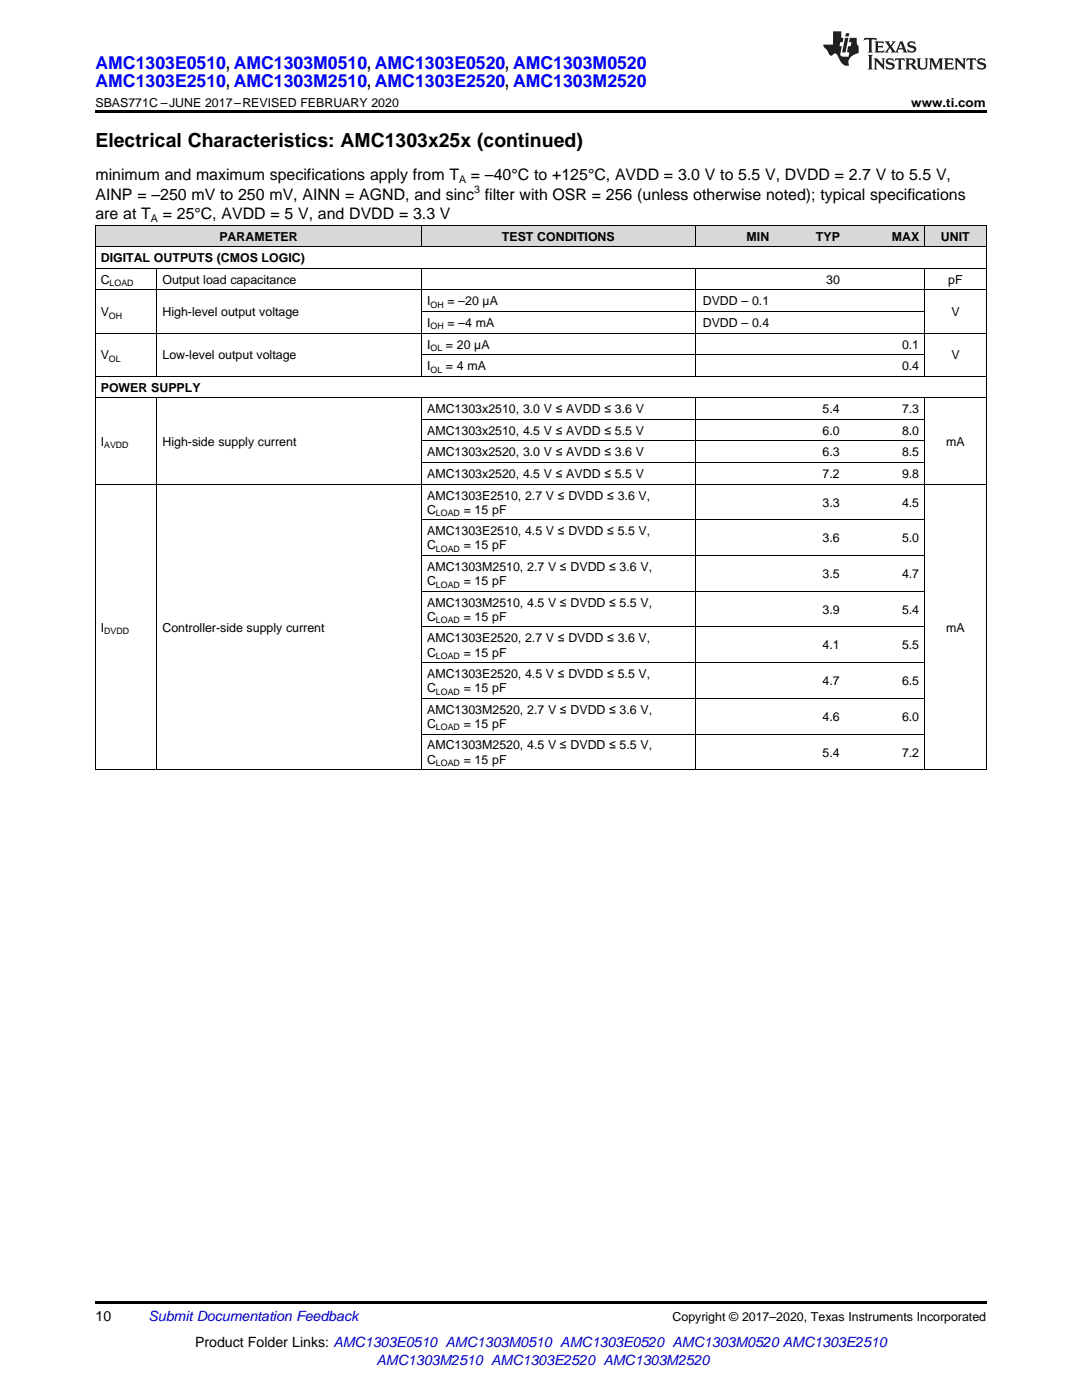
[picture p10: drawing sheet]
<svg xmlns="http://www.w3.org/2000/svg" width="216mm" height="279mm" viewBox="0 0 216 279" stroke-linecap="round" stroke-linejoin="round" font-family="sans-serif">
<defs><g id="words">
<text font-size="3.9" x="19" y="29.3">Electrical Characteristics: AMC1303x25x (continued)</text>
<g font-size="3.5" fill="#00f">
<text x="19" y="13.8">AMC1303E0510, AMC1303M0510, AMC1303E0520, AMC1303M0520</text>
<text x="19" y="17.3">AMC1303E2510, AMC1303M2510, AMC1303E2520, AMC1303M2520</text>
</g>
<g font-size="3.2">
<text x="19" y="36">minimum and maximum specifications apply from T</text>
<text x="94" y="36">= –40°C to +125°C, AVDD = 3.0 V to 5.5 V, DVDD = 2.7 V to 5.5 V,</text>
<text x="19" y="39.9">AINP = –250 mV to 250 mV, AINN = AGND, and sinc filter with OSR = 256 (unless otherwise noted); typical specifications</text>
<text x="19" y="43.7">are at T</text>
<text x="32.5" y="43.7">= 25°C, AVDD = 5 V, and DVDD = 3.3 V</text>
</g>
<g font-size="2.8">
<text x="19" y="263.6">10</text>
<text x="38.9" y="268.9">Product Folder Links: AMC1303E0510 AMC1303M0510 AMC1303E0520 AMC1303M0520 AMC1303E2510</text>
</g>
<g font-size="2.8" fill="#0000c8">
<text x="29.6" y="263.6">Submit Documentation Feedback</text>
<text x="75.1" y="272.4">AMC1303M2510 AMC1303E2520 AMC1303M2520</text>
</g>
<g font-size="2.5">
<text x="19" y="21.4">SBAS771C –JUNE 2017–REVISED FEBRUARY 2020</text>
<text x="181.8" y="21.4">www.ti.com</text>
<text x="20.1" y="52.4">DIGITAL OUTPUTS (CMOS LOGIC)</text>
<text x="43.8" y="48">PARAMETER</text>
<text x="100.2" y="48">TEST CONDITIONS</text>
<text x="149" y="48">MIN</text>
<text x="162.8" y="48">TYP</text>
<text x="177.9" y="48">MAX</text>
<text x="187.7" y="48">UNIT</text>
<text x="20.1" y="56.7">C</text>
<text x="32.4" y="56.7">Output load capacitance</text>
<text x="164.9" y="56.7">30</text>
<text x="189.2" y="56.7">pF</text>
<text x="20.1" y="63.1">V</text>
<text x="32.4" y="63.1">High-level output voltage</text>
<text x="85.2" y="61">I</text>
<text x="85.2" y="65.3">I</text>
<text x="89.3" y="61">= –20 µA</text>
<text x="89.3" y="65.3">= –4 mA</text>
<text x="140.2" y="61">DVDD – 0.1</text>
<text x="140.2" y="65.3">DVDD – 0.4</text>
<text x="189.8" y="63.1">V</text>
<text x="20.1" y="71.7">V</text>
<text x="32.4" y="71.7">Low-level output voltage</text>
<text x="85.2" y="69.6">I</text>
<text x="89" y="69.6">= 20 µA</text>
<text x="180" y="69.6">0.1</text>
<text x="189.8" y="71.7">V</text>
<text x="85.2" y="73.9">I</text>
<text x="89" y="73.9">= 4 mA</text>
<text x="180" y="73.9">0.4</text>
<text x="20.1" y="78.2">POWER SUPPLY</text>
<text x="85.2" y="82.5">AMC1303x2510, 3.0 V ≤ AVDD ≤ 3.6 V</text>
<text x="164.1" y="82.5">5.4</text>
<text x="180" y="82.5">7.3</text>
<text x="20.1" y="88.9">I</text>
<text x="32.4" y="88.9">High-side supply current</text>
<text x="85.2" y="86.8">AMC1303x2510, 4.5 V ≤ AVDD ≤ 5.5 V</text>
<text x="164.1" y="86.8">6.0</text>
<text x="180" y="86.8">8.0</text>
<text x="188.8" y="88.9">mA</text>
<text x="85.2" y="91.1">AMC1303x2520, 3.0 V ≤ AVDD ≤ 3.6 V</text>
<text x="85.2" y="95.4">AMC1303x2520, 4.5 V ≤ AVDD ≤ 5.5 V</text>
<text x="164.1" y="91.1">6.3</text>
<text x="164.1" y="95.4">7.2</text>
<text x="180" y="91.1">8.5</text>
<text x="180" y="95.4">9.8</text>
<text x="85.2" y="99.7">AMC1303E2510, 2.7 V ≤ DVDD ≤ 3.6 V,</text>
<text x="164.1" y="101.1">3.3</text>
<text x="180" y="101.1">4.5</text>
<text x="85.2" y="102.5">C</text>
<text x="85.2" y="106.8">AMC1303E2510, 4.5 V ≤ DVDD ≤ 5.5 V,</text>
<text x="92.5" y="102.5">= 15 pF</text>
<text x="85.2" y="109.6">C</text>
<text x="85.2" y="113.9">AMC1303M2510, 2.7 V ≤ DVDD ≤ 3.6 V,</text>
<text x="92.5" y="109.6">= 15 pF</text>
<text x="164.1" y="108.2">3.6</text>
<text x="180" y="108.2">5.0</text>
<text x="85.2" y="116.8">C</text>
<text x="92.5" y="116.8">= 15 pF</text>
<text x="164.1" y="115.4">3.5</text>
<text x="180" y="115.4">4.7</text>
<text x="85.2" y="121.1">AMC1303M2510, 4.5 V ≤ DVDD ≤ 5.5 V,</text>
<text x="85.2" y="123.9">C</text>
<text x="92.5" y="123.9">= 15 pF</text>
<text x="164.1" y="122.5">3.9</text>
<text x="180" y="122.5">5.4</text>
<text x="20.1" y="126">I</text>
<text x="32.4" y="126">Controller-side supply current</text>
<text x="85.2" y="128.2">AMC1303E2520, 2.7 V ≤ DVDD ≤ 3.6 V,</text>
<text x="85.2" y="131">C</text>
<text x="92.5" y="131">= 15 pF</text>
<text x="164.1" y="129.6">4.1</text>
<text x="180" y="129.6">5.5</text>
<text x="188.8" y="126">mA</text>
<text x="85.2" y="135.3">AMC1303E2520, 4.5 V ≤ DVDD ≤ 5.5 V,</text>
<text x="164.1" y="136.7">4.7</text>
<text x="180" y="136.7">6.5</text>
<text x="85.2" y="138.1">C</text>
<text x="85.2" y="142.5">AMC1303M2520, 2.7 V ≤ DVDD ≤ 3.6 V,</text>
<text x="92.5" y="138.1">= 15 pF</text>
<text x="164.1" y="143.9">4.6</text>
<text x="180" y="143.9">6.0</text>
<text x="85.2" y="145.3">C</text>
<text x="85.2" y="149.6">AMC1303M2520, 4.5 V ≤ DVDD ≤ 5.5 V,</text>
<text x="92.5" y="145.3">= 15 pF</text>
<text x="85.2" y="152.4">C</text>
<text x="92.5" y="152.4">= 15 pF</text>
<text x="164.1" y="151">5.4</text>
<text x="180" y="151">7.2</text>
<text x="134.2" y="263.6">Copyright © 2017–2020, Texas Instruments Incorporated</text>
</g>
<g font-size="2.1">
<text x="91.6" y="36.6">A</text>
<text x="94.6" y="38.6">3</text>
<text x="30.1" y="44.4">A</text>
</g>
<g font-size="1.8">
<text x="21.9" y="57.2">LOAD</text>
<text x="21.7" y="63.6">OH</text>
<text x="85.9" y="61.5">OH</text>
<text x="85.9" y="65.8">OH</text>
<text x="85.9" y="70.1">OL</text>
<text x="21.7" y="72.2">OL</text>
<text x="85.9" y="74.4">OL</text>
<text x="20.8" y="89.4">AVDD</text>
<text x="87" y="103">LOAD</text>
<text x="87" y="110.1">LOAD</text>
<text x="87" y="117.3">LOAD</text>
<text x="87" y="124.4">LOAD</text>
<text x="20.8" y="126.5">DVDD</text>
<text x="87" y="131.5">LOAD</text>
<text x="87" y="138.6">LOAD</text>
<text x="87" y="145.8">LOAD</text>
<text x="87" y="152.9">LOAD</text>
</g>
</g></defs>
<g fill="#d8d8d8">
<path d="M19 45h12.4v4.3h-12.4z"/>
<path d="M31.4 45h52.8v4.3h-52.8z"/>
<path d="M84.2 45h54.5v4.3h-54.5z"/>
<path d="M138.7 45h15.9v4.3h-15.9z"/>
<path d="M154.6 45h14.1v4.3h-14.1z"/>
<path d="M168.7 45h15.8v4.3h-15.8z"/>
<path d="M184.5 45h12.3v4.3h-12.3z"/>
</g>
<path d="M19 22h177.8v.5h-177.8zM19 259.7h177.8v.5h-177.8z" fill="#000"/>
<g fill="none" stroke="#000" stroke-width=".2">
<path d="M19 57.9h177.8M19 53.6h177.8M19 49.3h177.8M19 45h177.8M19.1 45v108.7M31.3 53.6v21.5M84.1 45v4.3M84.1 53.6v21.5M138.7 45v4.3M138.7 53.6v21.5M184.4 45v4.3M184.4 53.6v21.5"/>
<path d="M196.8 45v108.7M19 79.4h177.8M19 75.1h177.8M19 66.5h177.8M31.3 79.4v74.3M84.1 79.4v74.3M84.2 70.8h100.3M84.2 62.2h100.3M138.7 79.4v74.3M184.4 79.4v74.3M19 96.6h177.8M84.2 92.3h100.3"/>
<path d="M84.2 88h100.3M84.2 83.7h100.3M84.2 118h100.3M84.2 110.9h100.3M84.2 103.7h100.3M84.2 139.4h100.3M84.2 132.2h100.3M84.2 125.1h100.3M19 153.6h177.8M84.2 146.5h100.3"/>
</g>
<g fill="#231f20">
<path d="M172.5 7.6l-.1 .5 .4-.2h.6v.1v2.1l-.2 .4h.9l-.2-.4v-2.1l.1-.1h.5l.5 .2-.2-.5zM174.5 8.3l.2 .3v1.5l-.2 .4h1.8l.2-.6a1.04 1.04 0 0 1-1.3 .2v-.7h.6l.3 .2v-.6l-.3 .2h-.6v-.6l.8-.1 .4 .3-.2-.5zM176.5 8.3l.9 1.1-.9 1.1h.8l-.2-.2 .4-.7 .5 .7-.2 .2h1.5l-.2-.2 .2-.4h.9l.1 .4-.2 .2h1l-.3-.3-.7-1.9h-.5l-.9 2-.8-1 .9-1h-.8l.1 .3-.4 .5-.3-.6 .1-.2zM179.7 8.6l.4 1h-.7zM181.3 8.4a.63 .63 0 0 0-.2 .7 .63 .63 0 0 0 .6 .4l.6 .2 .1 .2a.75 .75 0 0 1-.7 .4 .75 .75 0 0 1-.6-.5l.1 .7 .1-.1a1.11 1.11 0 0 0 1.5-.6 1.13 1.13 0 0 0-1.2-.8l-.1-.4a1.04 1.04 0 0 1 1.2 .2l-.2-.5-.2 .1-.4-.2zM173.2 10.9l.2 .4v2.2l-.2 .4h1l-.3-.4v-2.2l.3-.4zM174.3 11.6l.3 .4v1.5l-.3 .4h.8l-.2-.4v-1.3l1.5 1.7v-1.9l.2-.4h-.7l.2 .4v.9l-1.1-1.3zM177 11.8a.62 .62 0 0 0-.2 .7 .62 .62 0 0 0 .6 .4l.6 .1 .1 .3a.76 .76 0 0 1-.7 .3 .76 .76 0 0 1-.7-.4l.2 .7 .1-.1a1.11 1.11 0 0 0 1.5-.6 1.13 1.13 0 0 0-1.2-.8l-.1-.4a1.04 1.04 0 0 1 1.2 .2l-.2-.6-.2 .1-.5-.1zM178.7 11.6l-.2 .6a.61 .61 0 0 1 .8-.3v1.6l-.2 .4h.9l-.2-.4v-1.6a.63 .63 0 0 1 .7 .3l-.1-.6zM180.6 11.6l.3 .4v1.5l-.3 .4h1l-.2-.2-.1-.8 .6 .2a.76 .76 0 0 0 1.2 .7l-1-1a.58 .58 0 0 0 .6-.5 .58 .58 0 0 0-.5-.6zM181.4 11.9h.1a.45 .45 0 0 1 .5 .1 .45 .45 0 0 1 .1 .5l-.8 .2zM182.9 11.6l.2 .2a2.17 2.17 0 0 0 .3 1.9 .99 .99 0 0 0 1.6-.6v-1.1l.2-.4h-.7l.2 .2a1.92 1.92 0 0 1-.2 1.8 .6 .6 0 0 1-.9-.5v-1.1l.2-.4zM185.4 11.6l.2 .4v1.5l-.2 .4h.7l-.2-.4v-1.4l.8 1.8 .8-1.8v1.4l-.2 .4h.9l-.2-.4v-1.5l.2-.4h-.8l-.6 1.5-.6-1.5zM188.4 11.6l.2 .4v1.5l-.2 .4h1.8l.1-.6a1.04 1.04 0 0 1-1.2 .1v-.6h.5l.4 .2v-.6l-.4 .2h-.5v-.7h.8l.3 .3-.1-.6zM190.5 11.6l.2 .4v1.5l-.2 .4h.7l-.2-.4v-1.3l1.5 1.7v-1.9l.2-.4h-.7l.2 .4v.9l-1.1-1.3zM192.9 11.6l-.1 .6a.61 .61 0 0 1 .7-.3l.1 1.6-.3 .4h1l-.3-.4 .1-1.6a.63 .63 0 0 1 .7 .3l-.1-.6zM195.2 11.8a.62 .62 0 0 0-.2 .7 .62 .62 0 0 0 .6 .4l.6 .1 .1 .3a.76 .76 0 0 1-.7 .3 .76 .76 0 0 1-.6-.4l.1 .7 .1-.1a1.11 1.11 0 0 0 1.6-.6 1.13 1.13 0 0 0-1.3-.8l-.1-.4a1.04 1.04 0 0 1 1.2 .2l-.1-.6-.2 .1-.5-.1z"/>
<path d="M166.2 6.3v2.6h-1.9v.4l.8 .9a.91 .91 0 0 0 1 .8 .56 .56 0 0 1 .5-.3 .56 .56 0 0 1 .5 .3l.4 .8a1.53 1.53 0 0 0 1.9 1.2 1.54 1.54 0 0 1 1-2.1l.9-.3v-1.4a1.52 1.52 0 0 1-.4-1.6h-1.3l-.2 .8h.5l-.2 .8h-.5l-.1 1v.2l.4 .1-.2 .8a1.93 1.93 0 0 1-1.6-.3l.3-1.8h-.5l.2-.8h.4l.2-.8h-.4v-1.3zM168.6 7.6l-.6 2.9h.7l.6-2.9zM168.8 6.6l-.1 .7h.6l.2-.7z"/>
</g>
<use href="#words"/>
</svg>
